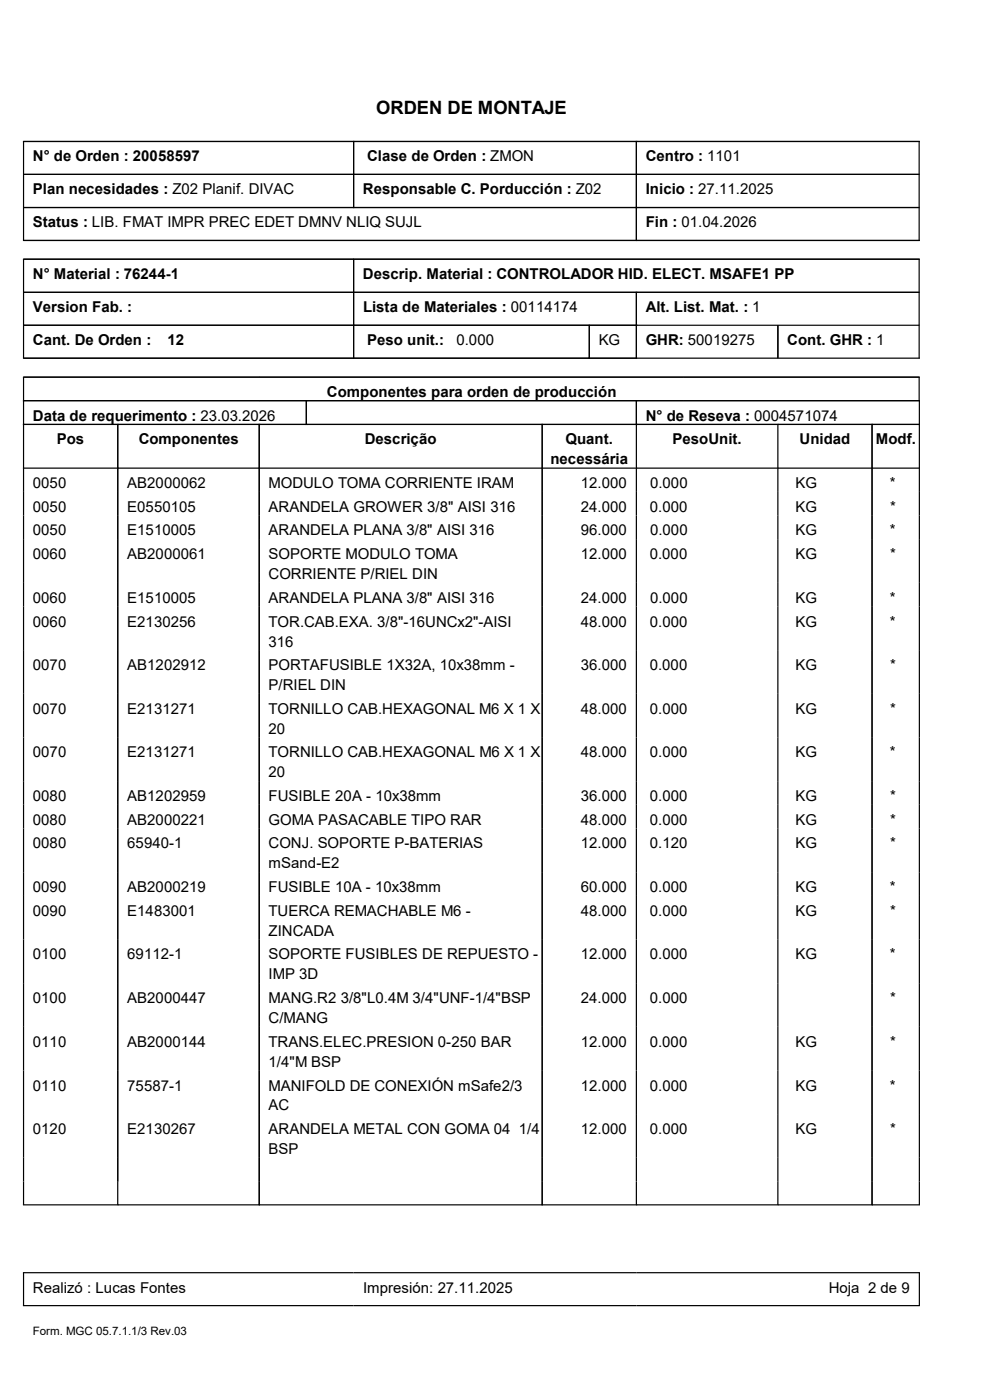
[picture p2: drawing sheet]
<svg xmlns="http://www.w3.org/2000/svg" width="210mm" height="297mm" viewBox="0 0 210 297" stroke-linecap="round" stroke-linejoin="round" font-family="sans-serif">
<defs><g id="words">
<text font-size="3.9" x="79.8" y="24.3">ORDEN DE MONTAJE</text>
<g font-size="3.2">
<text x="7" y="34.2">N° de Orden : 20058597</text>
<text x="77.9" y="34.2">Clase de Orden : ZMON</text>
<text x="137" y="34.2">Centro : 1101</text>
<text x="7" y="41.2">Plan necesidades : Z02 Planif. DIVAC</text>
<text x="77" y="41.2">Responsable C. Porducción : Z02</text>
<text x="137" y="41.2">Inicio : 27.11.2025</text>
<text x="7" y="48.3">Status : LIB. FMAT IMPR PREC EDET DMNV NLIQ SUJL</text>
<text x="137" y="48.3">Fin : 01.04.2026</text>
<text x="7" y="59.2">N° Material : 76244-1</text>
<text x="77" y="59.2">Descrip. Material : CONTROLADOR HID. ELECT. MSAFE1 PP</text>
<text x="7" y="66.3">Version Fab. :</text>
<text x="77" y="66.3">Lista de Materiales : 00114174</text>
<text x="137" y="66.3">Alt. List. Mat. : 1</text>
<text x="7" y="73.2">Cant. De Orden :</text>
<text x="35.6" y="73.2">12</text>
<text x="77.9" y="73.2">Peso unit.:</text>
<text x="96.8" y="73.2">0.000</text>
<text x="127" y="73.2">KG</text>
<text x="137" y="73.2">GHR: 50019275</text>
<text x="167" y="73.2">Cont. GHR : 1</text>
<text x="7" y="89.2">Data de requerimento : 23.03.2026</text>
<text x="69.3" y="84.2">Componentes para orden de producción</text>
<text x="137" y="89.2">N° de Reseva : 0004571074</text>
<text x="12.1" y="94.3">Pos</text>
<text x="29.4" y="94.3">Componentes</text>
<text x="77.4" y="94.3">Descrição</text>
<text x="120" y="94.3">Quant.</text>
<text x="142.7" y="94.3">PesoUnit.</text>
<text x="169.6" y="94.3">Unidad</text>
<text x="185.8" y="94.3">Modf.</text>
<text x="116.8" y="98.5">necessária</text>
<text x="7" y="103.5">0050</text>
<text x="27" y="103.5">AB2000062</text>
<text x="57" y="103.5">MODULO TOMA CORRIENTE IRAM</text>
<text x="123.2" y="103.5">12.000</text>
<text x="137.9" y="103.5">0.000</text>
<text x="168.8" y="103.5">KG</text>
<text x="188.8" y="103.5">*</text>
<text x="7" y="108.6">0050</text>
<text x="7" y="113.6">0050</text>
<text x="27" y="108.6">E0550105</text>
<text x="27" y="113.6">E1510005</text>
<text x="57" y="108.6">ARANDELA GROWER 3/8&quot; AISI 316</text>
<text x="57" y="113.6">ARANDELA PLANA 3/8&quot; AISI 316</text>
<text x="123.2" y="108.6">24.000</text>
<text x="123.2" y="113.6">96.000</text>
<text x="137.8" y="108.6">0.000</text>
<text x="137.9" y="113.6">0.000</text>
<text x="168.8" y="108.6">KG</text>
<text x="168.8" y="113.6">KG</text>
<text x="188.8" y="113.6">*</text>
<text x="188.8" y="108.6">*</text>
<text x="7" y="118.6">0060</text>
<text x="27" y="118.6">AB2000061</text>
<text x="57" y="118.6">SOPORTE MODULO TOMA</text>
<text x="123.2" y="118.6">12.000</text>
<text x="137.9" y="118.6">0.000</text>
<text x="168.8" y="118.6">KG</text>
<text x="188.8" y="118.6">*</text>
<text x="57" y="122.9">CORRIENTE P/RIEL DIN</text>
<text x="7" y="127.9">0060</text>
<text x="27" y="127.9">E1510005</text>
<text x="57" y="127.9">ARANDELA PLANA 3/8&quot; AISI 316</text>
<text x="123.2" y="127.9">24.000</text>
<text x="137.9" y="127.9">0.000</text>
<text x="168.8" y="127.9">KG</text>
<text x="188.8" y="127.9">*</text>
<text x="7" y="132.9">0060</text>
<text x="27" y="132.9">E2130256</text>
<text x="57" y="132.9">TOR.CAB.EXA. 3/8&quot;-16UNCx2&quot;-AISI</text>
<text x="57" y="137.2">316</text>
<text x="123.2" y="132.9">48.000</text>
<text x="137.9" y="132.9">0.000</text>
<text x="168.8" y="132.9">KG</text>
<text x="188.8" y="132.9">*</text>
<text x="7" y="142.2">0070</text>
<text x="27" y="142.2">AB1202912</text>
<text x="57" y="142.2">PORTAFUSIBLE 1X32A, 10x38mm -</text>
<text x="123.2" y="142.2">36.000</text>
<text x="137.9" y="142.2">0.000</text>
<text x="168.8" y="142.2">KG</text>
<text x="188.8" y="142.2">*</text>
<text x="57" y="146.4">P/RIEL DIN</text>
<text x="7" y="151.4">0070</text>
<text x="27" y="151.4">E2131271</text>
<text x="57" y="151.4">TORNILLO CAB.HEXAGONAL M6 X 1 X</text>
<text x="57" y="155.7">20</text>
<text x="123.2" y="151.4">48.000</text>
<text x="137.9" y="151.4">0.000</text>
<text x="168.7" y="151.4">KG</text>
<text x="188.8" y="151.4">*</text>
<text x="7" y="160.7">0070</text>
<text x="27" y="160.7">E2131271</text>
<text x="57" y="160.7">TORNILLO CAB.HEXAGONAL M6 X 1 X</text>
<text x="123.2" y="160.7">48.000</text>
<text x="137.9" y="160.7">0.000</text>
<text x="168.8" y="160.7">KG</text>
<text x="188.8" y="160.7">*</text>
<text x="57" y="164.9">20</text>
<text x="7" y="170">0080</text>
<text x="27" y="170">AB1202959</text>
<text x="57" y="170">FUSIBLE 20A - 10x38mm</text>
<text x="123.2" y="170">36.000</text>
<text x="137.9" y="170">0.000</text>
<text x="168.7" y="170">KG</text>
<text x="188.8" y="170">*</text>
<text x="7" y="175">0080</text>
<text x="27" y="175">AB2000221</text>
<text x="57" y="175">GOMA PASACABLE TIPO RAR</text>
<text x="123.2" y="175">48.000</text>
<text x="137.8" y="175">0.000</text>
<text x="168.8" y="175">KG</text>
<text x="188.8" y="175">*</text>
<text x="7" y="180">0080</text>
<text x="27" y="180">65940-1</text>
<text x="57" y="180">CONJ. SOPORTE P-BATERIAS</text>
<text x="57" y="184.2">mSand-E2</text>
<text x="123.2" y="180">12.000</text>
<text x="137.9" y="180">0.120</text>
<text x="168.8" y="180">KG</text>
<text x="188.8" y="180">*</text>
<text x="7" y="189.3">0090</text>
<text x="27" y="189.3">AB2000219</text>
<text x="57" y="189.3">FUSIBLE 10A - 10x38mm</text>
<text x="123.2" y="189.3">60.000</text>
<text x="137.9" y="189.3">0.000</text>
<text x="168.8" y="189.3">KG</text>
<text x="188.8" y="189.3">*</text>
<text x="7" y="194.3">0090</text>
<text x="27" y="194.3">E1483001</text>
<text x="57" y="194.3">TUERCA REMACHABLE M6 -</text>
<text x="123.2" y="194.3">48.000</text>
<text x="137.9" y="194.3">0.000</text>
<text x="168.7" y="194.3">KG</text>
<text x="188.8" y="194.3">*</text>
<text x="7" y="203.5">0100</text>
<text x="27" y="203.5">69112-1</text>
<text x="57" y="203.5">SOPORTE FUSIBLES DE REPUESTO -</text>
<text x="57" y="198.5">ZINCADA</text>
<text x="123.2" y="203.5">12.000</text>
<text x="137.9" y="203.5">0.000</text>
<text x="168.8" y="203.5">KG</text>
<text x="188.8" y="203.5">*</text>
<text x="57" y="207.8">IMP 3D</text>
<text x="7" y="212.8">0100</text>
<text x="27" y="212.8">AB2000447</text>
<text x="57" y="212.8">MANG.R2 3/8&quot;L0.4M 3/4&quot;UNF-1/4&quot;BSP</text>
<text x="123.2" y="212.8">24.000</text>
<text x="137.9" y="212.8">0.000</text>
<text x="188.8" y="212.8">*</text>
<text x="57" y="217">C/MANG</text>
<text x="7" y="222.1">0110</text>
<text x="27" y="222.1">AB2000144</text>
<text x="57" y="222.1">TRANS.ELEC.PRESION 0-250 BAR</text>
<text x="57" y="226.3">1/4&quot;M BSP</text>
<text x="123.2" y="222.1">12.000</text>
<text x="137.9" y="222.1">0.000</text>
<text x="168.8" y="222.1">KG</text>
<text x="188.8" y="222.1">*</text>
<text x="7" y="231.4">0110</text>
<text x="27" y="231.4">75587-1</text>
<text x="57" y="231.4">MANIFOLD DE CONEXIÓN mSafe2/3</text>
<text x="123.2" y="231.4">12.000</text>
<text x="137.9" y="231.4">0.000</text>
<text x="168.8" y="231.4">KG</text>
<text x="188.8" y="231.4">*</text>
<text x="57" y="235.6">AC</text>
<text x="7" y="240.6">0120</text>
<text x="27" y="240.6">E2130267</text>
<text x="57" y="240.6">ARANDELA METAL CON GOMA 04 1/4</text>
<text x="57" y="244.8">BSP</text>
<text x="123.2" y="240.6">12.000</text>
<text x="137.9" y="240.6">0.000</text>
<text x="168.8" y="240.6">KG</text>
<text x="188.8" y="240.6">*</text>
<text x="7" y="274.2">Realizó : Lucas Fontes</text>
<text x="77" y="274.2">Impresión: 27.11.2025</text>
<text x="175.8" y="274.2">Hoja 2 de 9</text>
</g>
<text font-size="2.5" x="7" y="283.2">Form. MGC 05.7.1.1/3 Rev.03</text>
</g></defs>
<g fill="none" stroke="#000" stroke-width=".25">
<path d="M4.9 30h190.3M5 37h190M5 30v21M75 30v14M135 30v21M195 30v21M4.9 51h190.3M4.9 55h190.3M5 44h190M5 55v21M75 55v21M195 55v21"/>
<path d="M4.9 76h190.3M5 62h190M5 69h190M125 69v7M135 62v14M165 69v7M4.9 80h190.3M4.9 85h190.3M4.9 90h190.3M4.9 99.3h190.3M5 80v175.6M25 90v165.6"/>
<path d="M55 90v165.6M65 85v5M115 90v165.6M135 85v170.6M165 90v165.6M185 90v165.6M195 80v175.6M4.9 255.6h190.3M4.9 270h190.3M4.9 277h190.3M5 270v7M195 270v7"/>
</g>
<use href="#words"/>
</svg>
